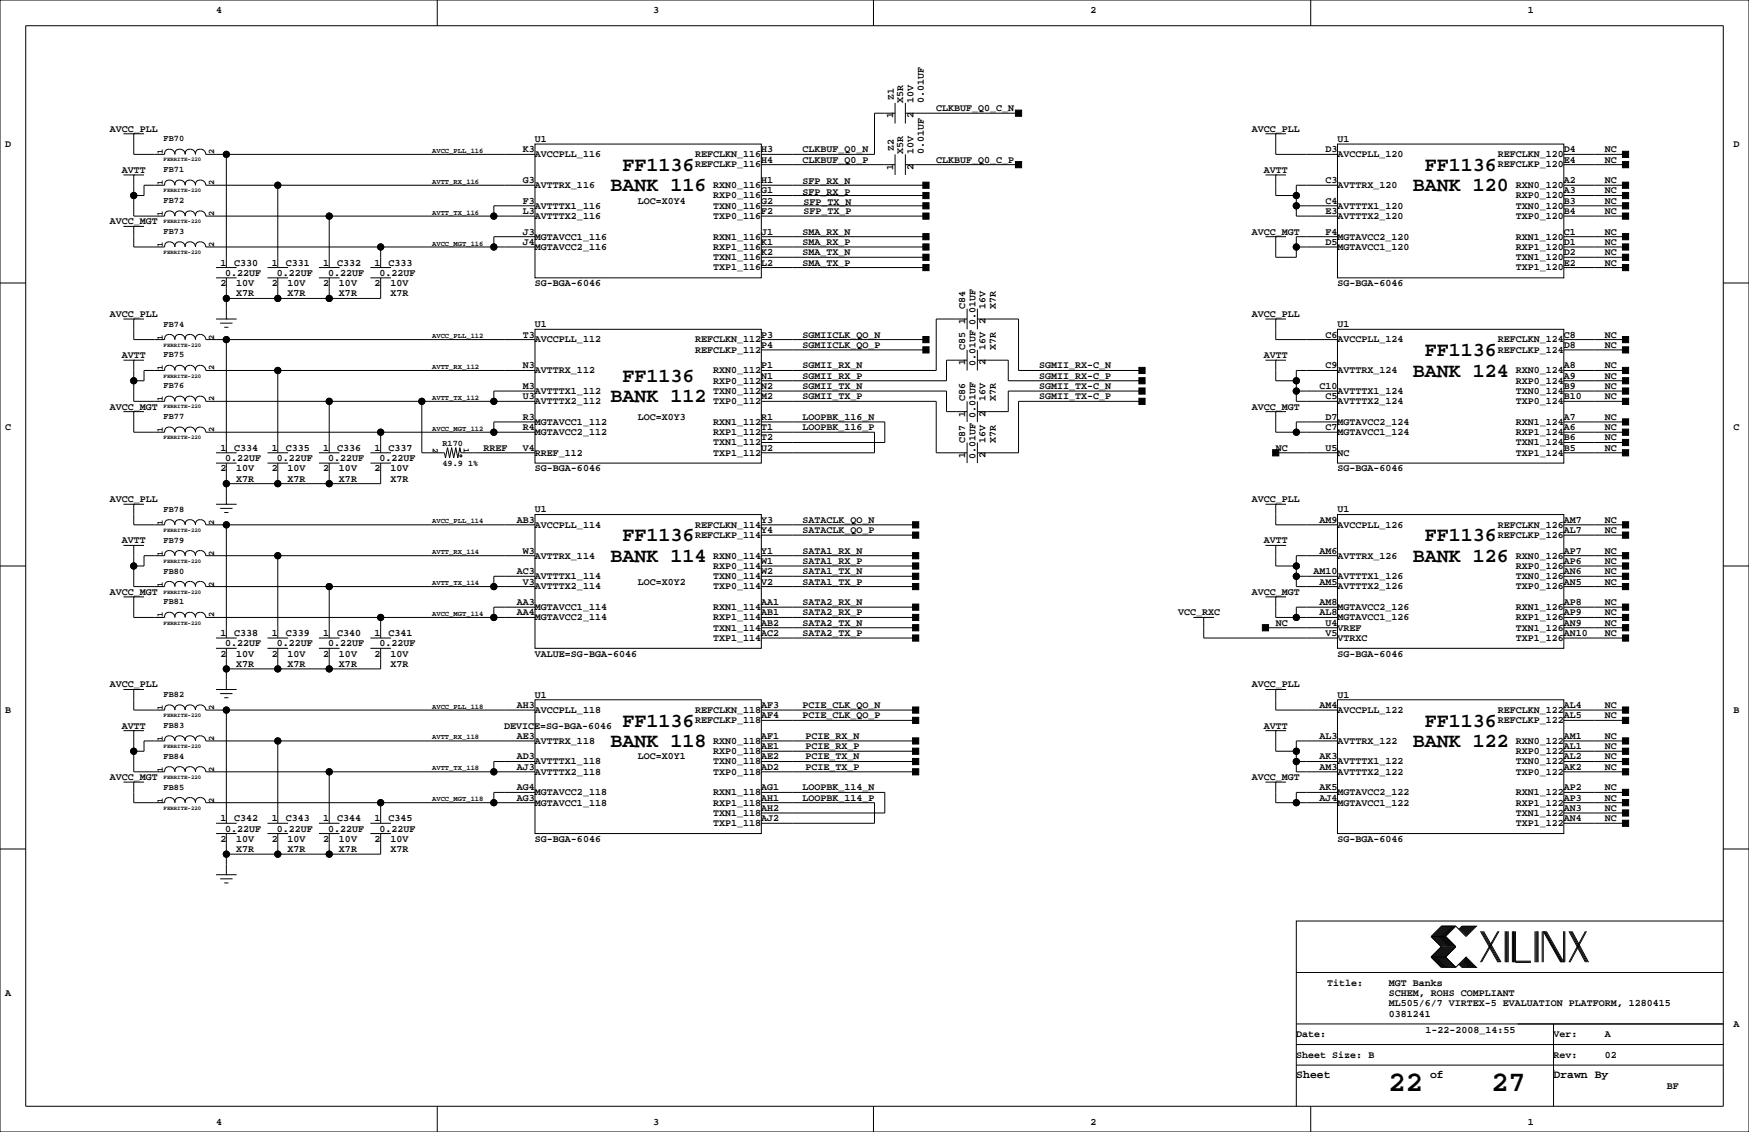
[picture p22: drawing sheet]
<svg xmlns="http://www.w3.org/2000/svg" width="432mm" height="279mm" viewBox="0 0 432 279" stroke-linecap="round" stroke-linejoin="round" font-family="sans-serif">
<defs><g id="words">
<g font-size="7.1">
<text x="342.8" y="269.3">22</text>
<text x="368.2" y="269.3">27</text>
</g>
<g font-size="4.9">
<text x="150.7" y="47.3">BANK 116</text>
<text x="153.7" y="42.2">FF1136</text>
<text x="348.8" y="47.3">BANK 120</text>
<text x="351.8" y="42.2">FF1136</text>
<text x="351.8" y="87.9">FF1136</text>
<text x="153.7" y="94.2">FF1136</text>
<text x="348.8" y="93">BANK 124</text>
<text x="150.7" y="99.3">BANK 112</text>
<text x="153.7" y="133.6">FF1136</text>
<text x="351.8" y="133.6">FF1136</text>
<text x="150.7" y="138.7">BANK 114</text>
<text x="348.8" y="138.7">BANK 126</text>
<text x="153.7" y="179.3">FF1136</text>
<text x="351.8" y="179.3">FF1136</text>
<text x="150.7" y="184.4">BANK 118</text>
<text x="348.8" y="184.4">BANK 122</text>
</g>
<g font-size="2.8">
<text x="320" y="266.1">Sheet</text>
<text x="353.1" y="266.1">of</text>
<text x="383.5" y="266.1">Drawn By</text>
</g>
<g font-size="2.5">
<text x="53.3" y="3.3">4</text>
<text x="161.3" y="3.3">3</text>
<text x="269.2" y="3.3">2</text>
<text x="377.2" y="3.3">1</text>
<text x="220.5" y="29.2" transform="rotate(-90 220.5 29.2)">1</text>
<text x="220.7" y="24.6" transform="rotate(-90 220.7 24.6)">Z1</text>
<text x="223" y="25.4" transform="rotate(-90 223 25.4)">X5R</text>
<text x="225.6" y="29.2" transform="rotate(-90 225.6 29.2)">2</text>
<text x="225.6" y="25.4" transform="rotate(-90 225.6 25.4)">10V</text>
<text x="228.1" y="25.4" transform="rotate(-90 228.1 25.4)">0.01UF</text>
<text x="231.1" y="27.4">CLKBUF_Q0_C_N</text>
<text x="27.1" y="32.5">AVCC_PLL</text>
<text x="132.1" y="35.1">U1</text>
<text x="309" y="32.5">AVCC_PLL</text>
<text x="330.2" y="35.1">U1</text>
<text x="1.3" y="36.3">D</text>
<text x="129.1" y="37.6">K3</text>
<text x="132.1" y="38.8">AVCCPLL_116</text>
<text x="171.7" y="41.3">REFCLKP_116</text>
<text x="171.7" y="38.8">REFCLKN_116</text>
<text x="188" y="40.1">H4</text>
<text x="188" y="37.6">H3</text>
<text x="198.1" y="40.1">CLKBUF_Q0_P</text>
<text x="198.1" y="37.6">CLKBUF_Q0_N</text>
<text x="220.5" y="41.9" transform="rotate(-90 220.5 41.9)">1</text>
<text x="220.7" y="37.3" transform="rotate(-90 220.7 37.3)">Z2</text>
<text x="223" y="38.1" transform="rotate(-90 223 38.1)">X5R</text>
<text x="225.6" y="41.9" transform="rotate(-90 225.6 41.9)">2</text>
<text x="225.6" y="38.1" transform="rotate(-90 225.6 38.1)">10V</text>
<text x="228.1" y="38.1" transform="rotate(-90 228.1 38.1)">0.01UF</text>
<text x="231.1" y="40.1">CLKBUF_Q0_C_P</text>
<text x="327.2" y="37.6">D3</text>
<text x="330.2" y="38.8">AVCCPLL_120</text>
<text x="369.8" y="41.3">REFCLKP_120</text>
<text x="369.8" y="38.8">REFCLKN_120</text>
<text x="386.1" y="40.1">E4</text>
<text x="386.1" y="37.6">D4</text>
<text x="396.2" y="37.6">NC</text>
<text x="396.2" y="40.1">NC</text>
<text x="428" y="36.3">D</text>
<text x="30.1" y="42.7">AVTT</text>
<text x="129.1" y="45.2">G3</text>
<text x="132.1" y="46.4">AVTTRX_116</text>
<text x="176.1" y="46.4">RXN0_116</text>
<text x="188" y="47.8">G1</text>
<text x="188" y="45.2">H1</text>
<text x="198.1" y="45.5">SFP_RX_N</text>
<text x="312" y="42.7">AVTT</text>
<text x="327.2" y="45.2">C3</text>
<text x="330.2" y="46.4">AVTTRX_120</text>
<text x="374.2" y="46.4">RXN0_120</text>
<text x="386.1" y="47.8">A3</text>
<text x="386.1" y="45.2">A2</text>
<text x="396.2" y="45.2">NC</text>
<text x="396.2" y="47.8">NC</text>
<text x="129.1" y="52.8">L3</text>
<text x="129.1" y="50.3">F3</text>
<text x="132.1" y="51.5">AVTTTX1_116</text>
<text x="157.5" y="50.3">LOC=X0Y4</text>
<text x="176.1" y="51.5">TXN0_116</text>
<text x="176.1" y="49">RXP0_116</text>
<text x="188" y="52.8">F2</text>
<text x="188" y="50.3">G2</text>
<text x="198.1" y="48">SFP_RX_P</text>
<text x="198.4" y="50.5">SFP_TX_N</text>
<text x="198.4" y="52.8">SFP_TX_P</text>
<text x="327.2" y="52.8">E3</text>
<text x="327.2" y="50.3">C4</text>
<text x="330.2" y="51.5">AVTTTX1_120</text>
<text x="374.2" y="51.5">TXN0_120</text>
<text x="374.2" y="49">RXP0_120</text>
<text x="386.1" y="50.3">B3</text>
<text x="386.1" y="52.8">B4</text>
<text x="396.2" y="50.3">NC</text>
<text x="396.2" y="52.8">NC</text>
<text x="27.1" y="55.4">AVCC_MGT</text>
<text x="129.1" y="57.9">J3</text>
<text x="132.1" y="59.1">MGTAVCC1_116</text>
<text x="132.1" y="54">AVTTTX2_116</text>
<text x="176.1" y="59.1">RXN1_116</text>
<text x="176.1" y="54">TXP0_116</text>
<text x="188" y="57.9">J1</text>
<text x="198.1" y="57.9">SMA_RX_N</text>
<text x="309" y="57.9">AVCC_MGT</text>
<text x="327.2" y="57.9">F4</text>
<text x="330.2" y="59.1">MGTAVCC2_120</text>
<text x="330.2" y="54">AVTTTX2_120</text>
<text x="374.2" y="59.1">RXN1_120</text>
<text x="374.2" y="54">TXP0_120</text>
<text x="386.1" y="57.9">C1</text>
<text x="396.2" y="57.9">NC</text>
<text x="54.4" y="65.5">1</text>
<text x="57.8" y="65.5">C330</text>
<text x="67.1" y="65.5">1</text>
<text x="70.5" y="65.5">C331</text>
<text x="79.8" y="65.5">1</text>
<text x="83.2" y="65.5">C332</text>
<text x="92.5" y="65.5">1</text>
<text x="95.9" y="65.5">C333</text>
<text x="129.1" y="60.5">J4</text>
<text x="132.1" y="61.7">MGTAVCC2_116</text>
<text x="176.1" y="64.2">TXN1_116</text>
<text x="176.1" y="61.7">RXP1_116</text>
<text x="188" y="65.5">L2</text>
<text x="188" y="63">K2</text>
<text x="188" y="60.5">K1</text>
<text x="198.1" y="60.5">SMA_RX_P</text>
<text x="198.1" y="63">SMA_TX_N</text>
<text x="198.1" y="65.5">SMA_TX_P</text>
<text x="327.2" y="60.5">D5</text>
<text x="330.2" y="61.7">MGTAVCC1_120</text>
<text x="374.2" y="64.2">TXN1_120</text>
<text x="374.2" y="61.7">RXP1_120</text>
<text x="386.1" y="63">D2</text>
<text x="386.1" y="65.5">E2</text>
<text x="386.1" y="60.5">D1</text>
<text x="396.2" y="65.5">NC</text>
<text x="396.2" y="60.5">NC</text>
<text x="396.2" y="63">NC</text>
<text x="54.4" y="70.6">2</text>
<text x="55.6" y="68.1">0.22UF</text>
<text x="58.3" y="70.6">10V</text>
<text x="67.1" y="70.6">2</text>
<text x="68.3" y="68.1">0.22UF</text>
<text x="71" y="70.6">10V</text>
<text x="79.8" y="70.6">2</text>
<text x="81" y="68.1">0.22UF</text>
<text x="83.7" y="70.6">10V</text>
<text x="92.5" y="70.6">2</text>
<text x="93.7" y="68.1">0.22UF</text>
<text x="96.4" y="70.6">10V</text>
<text x="132.1" y="70.6">SG-BGA-6046</text>
<text x="176.1" y="66.7">TXP1_116</text>
<text x="330.2" y="70.6">SG-BGA-6046</text>
<text x="374.2" y="66.7">TXP1_120</text>
<text x="58.3" y="73.2">X7R</text>
<text x="71" y="73.2">X7R</text>
<text x="83.7" y="73.2">X7R</text>
<text x="96.4" y="73.2">X7R</text>
<text x="238.3" y="76.2" transform="rotate(-90 238.3 76.2)">C84</text>
<text x="243.3" y="76.2" transform="rotate(-90 243.3 76.2)">16V</text>
<text x="245.9" y="76.2" transform="rotate(-90 245.9 76.2)">X7R</text>
<text x="27.1" y="78.2">AVCC_PLL</text>
<text x="129.1" y="83.3">T3</text>
<text x="132.1" y="80.8">U1</text>
<text x="188" y="83.3">P3</text>
<text x="198.1" y="83.3">SGMIICLK_QO_N</text>
<text x="238.3" y="80" transform="rotate(-90 238.3 80)">1</text>
<text x="243.3" y="80" transform="rotate(-90 243.3 80)">2</text>
<text x="309" y="78.2">AVCC_PLL</text>
<text x="327.2" y="83.3">C6</text>
<text x="330.2" y="80.8">U1</text>
<text x="386.1" y="83.3">C8</text>
<text x="396.2" y="83.3">NC</text>
<text x="30.1" y="88.4">AVTT</text>
<text x="132.1" y="84.5">AVCCPLL_112</text>
<text x="171.7" y="87.1">REFCLKP_112</text>
<text x="171.7" y="84.5">REFCLKN_112</text>
<text x="188" y="85.9">P4</text>
<text x="198.1" y="85.9">SGMIICLK_QO_P</text>
<text x="238.3" y="86.4" transform="rotate(-90 238.3 86.4)">C85</text>
<text x="243.3" y="86.4" transform="rotate(-90 243.3 86.4)">16V</text>
<text x="245.9" y="86.4" transform="rotate(-90 245.9 86.4)">X7R</text>
<text x="312" y="88.4">AVTT</text>
<text x="330.2" y="84.5">AVCCPLL_124</text>
<text x="369.8" y="87.1">REFCLKP_124</text>
<text x="369.8" y="84.5">REFCLKN_124</text>
<text x="386.1" y="85.9">D8</text>
<text x="396.2" y="85.9">NC</text>
<text x="129.1" y="90.9">N3</text>
<text x="132.1" y="92.1">AVTTRX_112</text>
<text x="176.1" y="92.1">RXN0_112</text>
<text x="176.1" y="94.7">RXP0_112</text>
<text x="188" y="90.9">P1</text>
<text x="188" y="93.5">N1</text>
<text x="198.1" y="90.9">SGMII_RX_N</text>
<text x="198.1" y="93.5">SGMII_RX_P</text>
<text x="238.3" y="90.2" transform="rotate(-90 238.3 90.2)">1</text>
<text x="240.8" y="90.4" transform="rotate(-90 240.8 90.4)">0.01UF 0.01UF</text>
<text x="243.3" y="90.2" transform="rotate(-90 243.3 90.2)">2</text>
<text x="256.5" y="93.5">SGMII_RX-C_P</text>
<text x="256.5" y="90.9">SGMII_RX-C_N</text>
<text x="327.2" y="90.9">C9</text>
<text x="330.2" y="92.1">AVTTRX_124</text>
<text x="374.2" y="92.1">RXN0_124</text>
<text x="374.2" y="94.7">RXP0_124</text>
<text x="386.1" y="90.9">A8</text>
<text x="386.1" y="93.5">A9</text>
<text x="396.2" y="93.5">NC</text>
<text x="396.2" y="90.9">NC</text>
<text x="27.1" y="101.1">AVCC_MGT</text>
<text x="129.1" y="98.6">U3</text>
<text x="129.1" y="96">M3</text>
<text x="132.1" y="99.8">AVTTTX2_112</text>
<text x="132.1" y="97.2">AVTTTX1_112</text>
<text x="176.1" y="99.8">TXP0_112</text>
<text x="176.1" y="97.2">TXN0_112</text>
<text x="188" y="98.6">M2</text>
<text x="188" y="96">N2</text>
<text x="198.1" y="98.6">SGMII_TX_P</text>
<text x="198.1" y="96">SGMII_TX_N</text>
<text x="238.3" y="99.1" transform="rotate(-90 238.3 99.1)">C86</text>
<text x="243.3" y="99.1" transform="rotate(-90 243.3 99.1)">16V</text>
<text x="245.9" y="99.1" transform="rotate(-90 245.9 99.1)">X7R</text>
<text x="256.5" y="98.6">SGMII_TX-C_P</text>
<text x="256.5" y="96">SGMII_TX-C_N</text>
<text x="309" y="101.1">AVCC_MGT</text>
<text x="325.8" y="96">C10</text>
<text x="327.2" y="98.6">C5</text>
<text x="330.2" y="99.8">AVTTTX2_124</text>
<text x="330.2" y="97.2">AVTTTX1_124</text>
<text x="374.2" y="99.8">TXP0_124</text>
<text x="374.2" y="97.2">TXN0_124</text>
<text x="386.1" y="98.6">B10</text>
<text x="386.1" y="96">B9</text>
<text x="396.2" y="96">NC</text>
<text x="396.2" y="98.6">NC</text>
<text x="1.3" y="106.2">C</text>
<text x="129.1" y="106.2">R4</text>
<text x="129.1" y="103.6">R3</text>
<text x="132.1" y="107.4">MGTAVCC2_112</text>
<text x="132.1" y="104.8">MGTAVCC1_112</text>
<text x="157.5" y="103.6">LOC=X0Y3</text>
<text x="176.1" y="104.8">RXN1_112</text>
<text x="176.1" y="107.4">RXP1_112</text>
<text x="188" y="103.6">R1</text>
<text x="188" y="106.2">T1</text>
<text x="198.1" y="106.2">LOOPBK_116_P</text>
<text x="198.1" y="103.6">LOOPBK_116_N</text>
<text x="238.3" y="102.9" transform="rotate(-90 238.3 102.9)">1</text>
<text x="243.3" y="102.9" transform="rotate(-90 243.3 102.9)">2</text>
<text x="327.2" y="103.6">D7</text>
<text x="327.2" y="106.2">C7</text>
<text x="330.2" y="104.8">MGTAVCC2_124</text>
<text x="330.2" y="107.4">MGTAVCC1_124</text>
<text x="374.2" y="107.4">RXP1_124</text>
<text x="374.2" y="104.8">RXN1_124</text>
<text x="386.1" y="106.2">A6</text>
<text x="386.1" y="103.6">A7</text>
<text x="396.2" y="106.2">NC</text>
<text x="396.2" y="103.6">NC</text>
<text x="428" y="106.2">C</text>
<text x="54.4" y="111.3">1</text>
<text x="55.6" y="113.8">0.22UF</text>
<text x="57.8" y="111.3">C334</text>
<text x="67.1" y="111.3">1</text>
<text x="68.3" y="113.8">0.22UF</text>
<text x="70.5" y="111.3">C335</text>
<text x="79.8" y="111.3">1</text>
<text x="81" y="113.8">0.22UF</text>
<text x="83.2" y="111.3">C336</text>
<text x="92.5" y="111.3">1</text>
<text x="93.7" y="113.8">0.22UF</text>
<text x="95.9" y="111.3">C337</text>
<text x="119.4" y="111.3">RREF</text>
<text x="129.1" y="111.3">V4</text>
<text x="132.1" y="112.5">RREF_112</text>
<text x="176.1" y="112.5">TXP1_112</text>
<text x="176.1" y="109.9">TXN1_112</text>
<text x="188" y="111.3">U2</text>
<text x="188" y="108.7">T2</text>
<text x="238.3" y="113" transform="rotate(-90 238.3 113)">1</text>
<text x="238.3" y="109.2" transform="rotate(-90 238.3 109.2)">C87</text>
<text x="240.8" y="113.3" transform="rotate(-90 240.8 113.3)">0.01UF 0.01UF</text>
<text x="243.3" y="113" transform="rotate(-90 243.3 113)">2</text>
<text x="243.3" y="109.2" transform="rotate(-90 243.3 109.2)">16V</text>
<text x="245.9" y="109.2" transform="rotate(-90 245.9 109.2)">X7R</text>
<text x="315" y="111.3">NC</text>
<text x="327.2" y="111.3">U5</text>
<text x="330.2" y="112.5">NC</text>
<text x="374.2" y="112.5">TXP1_124</text>
<text x="374.2" y="109.9">TXN1_124</text>
<text x="386.1" y="111.3">B5</text>
<text x="386.1" y="108.7">B6</text>
<text x="396.2" y="108.7">NC</text>
<text x="396.2" y="111.3">NC</text>
<text x="54.4" y="116.3">2</text>
<text x="58.3" y="118.9">X7R</text>
<text x="58.3" y="116.3">10V</text>
<text x="67.1" y="116.3">2</text>
<text x="71" y="116.3">10V</text>
<text x="71" y="118.9">X7R</text>
<text x="79.8" y="116.3">2</text>
<text x="83.7" y="118.9">X7R</text>
<text x="83.7" y="116.3">10V</text>
<text x="92.5" y="116.3">2</text>
<text x="96.4" y="116.3">10V</text>
<text x="96.4" y="118.9">X7R</text>
<text x="132.1" y="116.3">SG-BGA-6046</text>
<text x="330.2" y="116.3">SG-BGA-6046</text>
<text x="27.1" y="124">AVCC_PLL</text>
<text x="309" y="124">AVCC_PLL</text>
<text x="127.6" y="129">AB3</text>
<text x="132.1" y="130.2">AVCCPLL_114</text>
<text x="132.1" y="126.5">U1</text>
<text x="171.7" y="130.2">REFCLKN_114</text>
<text x="188" y="131.6">Y4</text>
<text x="188" y="129">Y3</text>
<text x="198.1" y="131.6">SATACLK_QO_P</text>
<text x="198.1" y="129">SATACLK_QO_N</text>
<text x="325.8" y="129">AM9</text>
<text x="330.2" y="130.2">AVCCPLL_126</text>
<text x="330.2" y="126.5">U1</text>
<text x="369.8" y="130.2">REFCLKN_126</text>
<text x="386.1" y="131.6">AL7</text>
<text x="386.1" y="129">AM7</text>
<text x="396.2" y="129">NC</text>
<text x="396.2" y="131.6">NC</text>
<text x="30.1" y="134.1">AVTT</text>
<text x="129.1" y="136.7">W3</text>
<text x="132.1" y="137.9">AVTTRX_114</text>
<text x="171.7" y="132.8">REFCLKP_114</text>
<text x="176.1" y="137.9">RXN0_114</text>
<text x="188" y="136.7">Y1</text>
<text x="198.1" y="136.7">SATA1_RX_N</text>
<text x="312" y="134.1">AVTT</text>
<text x="325.8" y="136.7">AM6</text>
<text x="330.2" y="137.9">AVTTRX_126</text>
<text x="369.8" y="132.8">REFCLKP_126</text>
<text x="374.2" y="137.9">RXN0_126</text>
<text x="386.1" y="136.7">AP7</text>
<text x="396.2" y="136.7">NC</text>
<text x="127.6" y="141.7">AC3</text>
<text x="132.1" y="142.9">AVTTTX1_114</text>
<text x="176.1" y="142.9">TXN0_114</text>
<text x="176.1" y="140.4">RXP0_114</text>
<text x="188" y="141.7">W2</text>
<text x="188" y="139.2">W1</text>
<text x="198.1" y="139.2">SATA1_RX_P</text>
<text x="198.1" y="141.7">SATA1_TX_N</text>
<text x="324.3" y="141.7">AM10</text>
<text x="330.2" y="142.9">AVTTTX1_126</text>
<text x="374.2" y="142.9">TXN0_126</text>
<text x="374.2" y="140.4">RXP0_126</text>
<text x="386.1" y="141.7">AN6</text>
<text x="386.1" y="139.2">AP6</text>
<text x="396.2" y="141.7">NC</text>
<text x="396.2" y="139.2">NC</text>
<text x="27.1" y="146.8">AVCC_MGT</text>
<text x="127.6" y="149.4">AA3</text>
<text x="129.1" y="144.3">V3</text>
<text x="132.1" y="145.5">AVTTTX2_114</text>
<text x="157.5" y="144.3">LOC=X0Y2</text>
<text x="176.1" y="145.5">TXP0_114</text>
<text x="188" y="149.4">AA1</text>
<text x="188" y="144.3">V2</text>
<text x="198.1" y="144.3">SATA1_TX_P</text>
<text x="198.1" y="149.4">SATA2_RX_N</text>
<text x="309" y="146.8">AVCC_MGT</text>
<text x="325.8" y="149.4">AM8</text>
<text x="325.8" y="144.3">AM5</text>
<text x="330.2" y="145.5">AVTTTX2_126</text>
<text x="374.2" y="145.5">TXP0_126</text>
<text x="386.1" y="144.3">AN5</text>
<text x="386.1" y="149.4">AP8</text>
<text x="396.2" y="144.3">NC</text>
<text x="396.2" y="149.4">NC</text>
<text x="127.6" y="151.9">AA4</text>
<text x="132.1" y="150.6">MGTAVCC1_114</text>
<text x="132.1" y="153.1">MGTAVCC2_114</text>
<text x="176.1" y="155.6">TXN1_114</text>
<text x="176.1" y="150.6">RXN1_114</text>
<text x="176.1" y="153.1">RXP1_114</text>
<text x="188" y="154.4">AB2</text>
<text x="188" y="151.9">AB1</text>
<text x="198.1" y="154.4">SATA2_TX_N</text>
<text x="198.1" y="151.9">SATA2_RX_P</text>
<text x="290.8" y="151.9">VCC_RXC</text>
<text x="315" y="154.4">NC</text>
<text x="325.8" y="151.9">AL8</text>
<text x="327.2" y="154.4">U4</text>
<text x="330.2" y="155.6">VREF</text>
<text x="330.2" y="153.1">MGTAVCC1_126</text>
<text x="330.2" y="150.6">MGTAVCC2_126</text>
<text x="374.2" y="155.6">TXN1_126</text>
<text x="374.2" y="153.1">RXP1_126</text>
<text x="374.2" y="150.6">RXN1_126</text>
<text x="386.1" y="154.4">AN9</text>
<text x="386.1" y="151.9">AP9</text>
<text x="396.2" y="154.4">NC</text>
<text x="396.2" y="151.9">NC</text>
<text x="54.4" y="157">1</text>
<text x="55.6" y="159.5">0.22UF</text>
<text x="57.8" y="157">C338</text>
<text x="67.1" y="157">1</text>
<text x="68.3" y="159.5">0.22UF</text>
<text x="70.5" y="157">C339</text>
<text x="79.8" y="157">1</text>
<text x="81" y="159.5">0.22UF</text>
<text x="83.2" y="157">C340</text>
<text x="92.5" y="157">1</text>
<text x="93.7" y="159.5">0.22UF</text>
<text x="95.9" y="157">C341</text>
<text x="176.1" y="158.2">TXP1_114</text>
<text x="188" y="157">AC2</text>
<text x="198.1" y="157">SATA2_TX_P</text>
<text x="327.2" y="157">V5</text>
<text x="330.2" y="158.2">VTRXC</text>
<text x="374.2" y="158.2">TXP1_126</text>
<text x="386.1" y="157">AN10</text>
<text x="396.2" y="157">NC</text>
<text x="54.4" y="162.1">2</text>
<text x="58.3" y="162.1">10V</text>
<text x="58.3" y="164.6">X7R</text>
<text x="67.1" y="162.1">2</text>
<text x="71" y="164.6">X7R</text>
<text x="71" y="162.1">10V</text>
<text x="79.8" y="162.1">2</text>
<text x="83.7" y="162.1">10V</text>
<text x="83.7" y="164.6">X7R</text>
<text x="92.5" y="162.1">2</text>
<text x="96.4" y="164.6">X7R</text>
<text x="96.4" y="162.1">10V</text>
<text x="132.1" y="162.1">VALUE=SG-BGA-6046</text>
<text x="330.2" y="162.1">SG-BGA-6046</text>
<text x="27.1" y="169.7">AVCC_PLL</text>
<text x="132.1" y="172.2">U1</text>
<text x="309" y="169.7">AVCC_PLL</text>
<text x="330.2" y="172.2">U1</text>
<text x="1.3" y="176">B</text>
<text x="30.1" y="179.8">AVTT</text>
<text x="124.5" y="179.8">DEVICE=SG-BGA-6046</text>
<text x="127.6" y="174.8">AH3</text>
<text x="132.1" y="176">AVCCPLL_118</text>
<text x="171.7" y="176">REFCLKN_118</text>
<text x="171.7" y="178.5">REFCLKP_118</text>
<text x="188" y="174.8">AF3</text>
<text x="188" y="177.3">AF4</text>
<text x="198.1" y="177.3">PCIE_CLK_QO_P</text>
<text x="198.1" y="174.8">PCIE_CLK_QO_N</text>
<text x="312" y="179.8">AVTT</text>
<text x="325.8" y="174.8">AM4</text>
<text x="330.2" y="176">AVCCPLL_122</text>
<text x="369.8" y="178.5">REFCLKP_122</text>
<text x="369.8" y="176">REFCLKN_122</text>
<text x="386.1" y="177.3">AL5</text>
<text x="386.1" y="174.8">AL4</text>
<text x="396.2" y="174.8">NC</text>
<text x="396.2" y="177.3">NC</text>
<text x="428" y="176">B</text>
<text x="127.6" y="182.4">AE3</text>
<text x="132.1" y="183.6">AVTTRX_118</text>
<text x="176.1" y="183.6">RXN0_118</text>
<text x="188" y="184.9">AE1</text>
<text x="188" y="182.4">AF1</text>
<text x="198.9" y="182.4">PCIE_RX_N</text>
<text x="198.9" y="184.9">PCIE_RX_P</text>
<text x="325.8" y="182.4">AL3</text>
<text x="330.2" y="183.6">AVTTRX_122</text>
<text x="374.2" y="183.6">RXN0_122</text>
<text x="386.1" y="184.9">AL1</text>
<text x="386.1" y="182.4">AM1</text>
<text x="396.2" y="182.4">NC</text>
<text x="396.2" y="184.9">NC</text>
<text x="127.6" y="190">AJ3</text>
<text x="127.6" y="187.5">AD3</text>
<text x="132.1" y="191.2">AVTTTX2_118</text>
<text x="132.1" y="188.7">AVTTTX1_118</text>
<text x="157.5" y="187.5">LOC=X0Y1</text>
<text x="176.1" y="186.1">RXP0_118</text>
<text x="176.1" y="188.7">TXN0_118</text>
<text x="176.1" y="191.2">TXP0_118</text>
<text x="188" y="187.5">AE2</text>
<text x="188" y="190">AD2</text>
<text x="198.9" y="187.5">PCIE_TX_N</text>
<text x="198.9" y="190">PCIE_TX_P</text>
<text x="325.8" y="190">AM3</text>
<text x="325.8" y="187.5">AK3</text>
<text x="330.2" y="191.2">AVTTTX2_122</text>
<text x="330.2" y="188.7">AVTTTX1_122</text>
<text x="374.2" y="188.7">TXN0_122</text>
<text x="374.2" y="191.2">TXP0_122</text>
<text x="374.2" y="186.1">RXP0_122</text>
<text x="386.1" y="187.5">AL2</text>
<text x="386.1" y="190">AK2</text>
<text x="396.2" y="187.5">NC</text>
<text x="396.2" y="190">NC</text>
<text x="27.1" y="192.5">AVCC_MGT</text>
<text x="127.6" y="197.6">AG3</text>
<text x="127.6" y="195.1">AG4</text>
<text x="132.1" y="196.3">MGTAVCC2_118</text>
<text x="176.1" y="196.3">RXN1_118</text>
<text x="188" y="197.6">AH1</text>
<text x="188" y="195.1">AG1</text>
<text x="198.1" y="197.6">LOOPBK_114_P</text>
<text x="198.1" y="195.1">LOOPBK_114_N</text>
<text x="309" y="192.5">AVCC_MGT</text>
<text x="325.8" y="197.6">AJ4</text>
<text x="325.8" y="195.1">AK5</text>
<text x="330.2" y="196.3">MGTAVCC2_122</text>
<text x="374.2" y="196.3">RXN1_122</text>
<text x="386.1" y="197.6">AP3</text>
<text x="386.1" y="195.1">AP2</text>
<text x="396.2" y="195.1">NC</text>
<text x="396.2" y="197.6">NC</text>
<text x="54.4" y="202.7">1</text>
<text x="57.8" y="202.7">C342</text>
<text x="67.1" y="202.7">1</text>
<text x="70.5" y="202.7">C343</text>
<text x="79.8" y="202.7">1</text>
<text x="83.2" y="202.7">C344</text>
<text x="92.5" y="202.7">1</text>
<text x="95.9" y="202.7">C345</text>
<text x="132.1" y="198.8">MGTAVCC1_118</text>
<text x="176.1" y="203.9">TXP1_118</text>
<text x="176.1" y="201.4">TXN1_118</text>
<text x="176.1" y="198.8">RXP1_118</text>
<text x="188" y="202.7">AJ2</text>
<text x="188" y="200.2">AH2</text>
<text x="330.2" y="198.8">MGTAVCC1_122</text>
<text x="374.2" y="203.9">TXP1_122</text>
<text x="374.2" y="201.4">TXN1_122</text>
<text x="374.2" y="198.8">RXP1_122</text>
<text x="386.1" y="202.7">AN4</text>
<text x="386.1" y="200.2">AN3</text>
<text x="396.2" y="202.7">NC</text>
<text x="396.2" y="200.2">NC</text>
<text x="54.4" y="207.8">2</text>
<text x="55.6" y="205.2">0.22UF</text>
<text x="58.3" y="207.8">10V</text>
<text x="67.1" y="207.8">2</text>
<text x="68.3" y="205.2">0.22UF</text>
<text x="71" y="207.8">10V</text>
<text x="79.8" y="207.8">2</text>
<text x="81" y="205.2">0.22UF</text>
<text x="83.7" y="207.8">10V</text>
<text x="92.5" y="207.8">2</text>
<text x="93.7" y="205.2">0.22UF</text>
<text x="96.4" y="207.8">10V</text>
<text x="132.1" y="207.8">SG-BGA-6046</text>
<text x="330.2" y="207.8">SG-BGA-6046</text>
<text x="58.3" y="210.3">X7R</text>
<text x="71" y="210.3">X7R</text>
<text x="83.7" y="210.3">X7R</text>
<text x="96.4" y="210.3">X7R</text>
<text x="1.3" y="245.9">A</text>
<text x="327.7" y="243.3">Title:</text>
<text x="342.9" y="245.9">SCHEM, ROHS COMPLIANT</text>
<text x="342.9" y="243.3">MGT Banks</text>
<text x="342.9" y="251">0381241</text>
<text x="342.9" y="248.4">ML505/6/7 VIRTEX-5 EVALUATION PLATFORM, 1280415</text>
<text x="320" y="256">Date:</text>
<text x="351.9" y="255">1-22-2008_14:55</text>
<text x="383.5" y="256">Ver:</text>
<text x="396.2" y="256">A</text>
<text x="428" y="253.5">A</text>
<text x="320" y="261.1">Sheet Size: B</text>
<text x="383.5" y="261.1">Rev:</text>
<text x="396.2" y="261.1">02</text>
<text x="411.5" y="268.7">BF</text>
<text x="53.3" y="277.6">4</text>
<text x="161.3" y="277.6">3</text>
<text x="269.2" y="277.6">2</text>
<text x="377.2" y="277.6">1</text>
</g>
<g font-size="2.1">
<text x="40.4" y="34.9">FB70</text>
<text x="40.2" y="38.1" transform="rotate(-90 40.2 38.1)">1</text>
<text x="52.9" y="38.1" transform="rotate(-90 52.9 38.1)">2</text>
<text x="40.2" y="45.7" transform="rotate(-90 40.2 45.7)">1</text>
<text x="40.4" y="42.5">FB71</text>
<text x="52.9" y="45.7" transform="rotate(-90 52.9 45.7)">2</text>
<text x="40.2" y="53.3" transform="rotate(-90 40.2 53.3)">1</text>
<text x="40.4" y="50.1">FB72</text>
<text x="52.9" y="53.3" transform="rotate(-90 52.9 53.3)">2</text>
<text x="40.4" y="57.7">FB73</text>
<text x="40.2" y="61" transform="rotate(-90 40.2 61)">1</text>
<text x="52.9" y="61" transform="rotate(-90 52.9 61)">2</text>
<text x="40.2" y="83.8" transform="rotate(-90 40.2 83.8)">1</text>
<text x="40.4" y="80.6">FB74</text>
<text x="52.9" y="83.8" transform="rotate(-90 52.9 83.8)">2</text>
<text x="40.4" y="88.2">FB75</text>
<text x="40.2" y="91.4" transform="rotate(-90 40.2 91.4)">1</text>
<text x="40.4" y="95.8">FB76</text>
<text x="52.9" y="91.4" transform="rotate(-90 52.9 91.4)">2</text>
<text x="40.2" y="99.1" transform="rotate(-90 40.2 99.1)">1</text>
<text x="52.9" y="99.1" transform="rotate(-90 52.9 99.1)">2</text>
<text x="40.2" y="106.7" transform="rotate(-90 40.2 106.7)">1</text>
<text x="40.4" y="103.5">FB77</text>
<text x="52.9" y="106.7" transform="rotate(-90 52.9 106.7)">2</text>
<text x="106.9" y="110.5" transform="rotate(90 106.9 110.5)">2</text>
<text x="109.2" y="110.1">R170</text>
<text x="114.5" y="110.5" transform="rotate(90 114.5 110.5)">1</text>
<text x="109.2" y="114.9">49.9</text>
<text x="115.6" y="114.9">1%</text>
<text x="40.2" y="129.5" transform="rotate(-90 40.2 129.5)">1</text>
<text x="40.4" y="126.3">FB78</text>
<text x="52.9" y="129.5" transform="rotate(-90 52.9 129.5)">2</text>
<text x="40.2" y="137.2" transform="rotate(-90 40.2 137.2)">1</text>
<text x="40.4" y="133.9">FB79</text>
<text x="52.9" y="137.2" transform="rotate(-90 52.9 137.2)">2</text>
<text x="40.4" y="141.6">FB80</text>
<text x="40.2" y="144.8" transform="rotate(-90 40.2 144.8)">1</text>
<text x="40.4" y="149.2">FB81</text>
<text x="52.9" y="144.8" transform="rotate(-90 52.9 144.8)">2</text>
<text x="40.2" y="152.4" transform="rotate(-90 40.2 152.4)">1</text>
<text x="52.9" y="152.4" transform="rotate(-90 52.9 152.4)">2</text>
<text x="40.4" y="172">FB82</text>
<text x="40.2" y="175.3" transform="rotate(-90 40.2 175.3)">1</text>
<text x="40.4" y="179.7">FB83</text>
<text x="52.9" y="175.3" transform="rotate(-90 52.9 175.3)">2</text>
<text x="40.2" y="182.9" transform="rotate(-90 40.2 182.9)">1</text>
<text x="52.9" y="182.9" transform="rotate(-90 52.9 182.9)">2</text>
<text x="40.2" y="190.5" transform="rotate(-90 40.2 190.5)">1</text>
<text x="40.4" y="187.3">FB84</text>
<text x="52.9" y="190.5" transform="rotate(-90 52.9 190.5)">2</text>
<text x="40.4" y="194.9">FB85</text>
<text x="40.2" y="198.1" transform="rotate(-90 40.2 198.1)">1</text>
<text x="52.9" y="198.1" transform="rotate(-90 52.9 198.1)">2</text>
</g>
<g font-size="1.8">
<text x="106.7" y="37.7">AVCC_PLL_116</text>
<text x="106.7" y="45.4">AVTT_RX_116</text>
<text x="106.7" y="53">AVTT_TX_116</text>
<text x="106.7" y="60.6">AVCC_MGT_116</text>
<text x="106.7" y="83.5">AVCC_PLL_112</text>
<text x="106.7" y="91.1">AVTT_RX_112</text>
<text x="106.7" y="98.7">AVTT_TX_112</text>
<text x="106.7" y="106.3">AVCC_MGT_112</text>
<text x="106.7" y="129.2">AVCC_PLL_114</text>
<text x="106.7" y="136.8">AVTT_RX_114</text>
<text x="106.7" y="144.4">AVTT_TX_114</text>
<text x="106.7" y="152">AVCC_MGT_114</text>
<text x="106.7" y="174.9">AVCC_PLL_118</text>
<text x="106.7" y="182.5">AVTT_RX_118</text>
<text x="106.7" y="190.1">AVTT_TX_118</text>
<text x="106.7" y="197.8">AVCC_MGT_118</text>
</g>
<g font-size="1.4">
<text x="40.4" y="39.8">FERRITE-220</text>
<text x="40.4" y="47.5">FERRITE-220</text>
<text x="40.4" y="55.1">FERRITE-220</text>
<text x="40.4" y="62.7">FERRITE-220</text>
<text x="40.4" y="85.6">FERRITE-220</text>
<text x="40.4" y="93.2">FERRITE-220</text>
<text x="40.4" y="100.8">FERRITE-220</text>
<text x="40.4" y="108.4">FERRITE-220</text>
<text x="40.4" y="131.3">FERRITE-220</text>
<text x="40.4" y="138.9">FERRITE-220</text>
<text x="40.4" y="146.5">FERRITE-220</text>
<text x="40.4" y="154.1">FERRITE-220</text>
<text x="40.4" y="177">FERRITE-220</text>
<text x="40.4" y="184.6">FERRITE-220</text>
<text x="40.4" y="192.2">FERRITE-220</text>
<text x="40.4" y="199.9">FERRITE-220</text>
</g>
</g></defs>
<g fill="none" stroke="#000" stroke-width=".25">
<path d="M0 0h431.8v279.4h-431.8zM6.3 6.4h419.1v266.6h-419.1zM107.9 0v6.4M132.1 10.2h.1M215.6 0v6.4M323.6 0v6.4M30.5 33h5.1M33 33h.1M33 33v5.1h7.6M40.7 38.1a1.26 1.26 0 0 1 1.2-1.4 1.26 1.26 0 0 1 1.3 1.4 1.27 1.27 0 0 1 1.3-1.3 1.27 1.27 0 0 1 1.2 1.3 1.27 1.27 0 0 1 1.3-1.3 1.27 1.27 0 0 1 1.3 1.3 1.27 1.27 0 0 1 1.2-1.3 1.27 1.27 0 0 1 1.3 1.3h81.3M55.9 38.1v27.9M132.1 35.6h55.9v33h-55.9z"/>
<path d="M221 27.9h-5.1v10.2h-27.9M221 25.4v5.1M221 38.1v5.1M223.5 27.9h28M223.5 25.4v5.1M223.5 38.1v5.1M312.4 33h5.1M315 33h.1M315 33v5.1h15.2M330.2 35.6h55.9v33h-55.9zM386.1 38.1h15.2M30.5 43.2h5.1"/>
<path d="M30.5 55.9h5.1M33 43.2h.1M33 55.9h.1M33 43.2v10.1h7.6M33 55.9v5.1h7.6M40.6 45.7h-5v2.6h-2.6M40.7 53.3a1.26 1.26 0 0 1 1.2-1.3 1.26 1.26 0 0 1 1.3 1.3 1.27 1.27 0 0 1 1.3-1.3 1.27 1.27 0 0 1 1.2 1.3 1.27 1.27 0 0 1 1.3-1.3 1.27 1.27 0 0 1 1.3 1.3 1.27 1.27 0 0 1 1.2-1.3 1.27 1.27 0 0 1 1.3 1.3h81.3M41.9 59.7a1.02 1.02 0 0 0-1.2 1.3M41.9 44.5a1.02 1.02 0 0 0-1.2 1.2M41.9 59.7a1.27 1.27 0 0 1 1.3 1.3 1.05 1.05 0 0 1 1.2-1.3M41.9 44.4a1.27 1.27 0 0 1 1.3 1.3 1.05 1.05 0 0 1 1.2-1.2M44.4 59.7a1.27 1.27 0 0 1 1.3 1.3 1.05 1.05 0 0 1 1.3-1.3"/>
<path d="M44.4 44.4a1.27 1.27 0 0 1 1.3 1.3 1.05 1.05 0 0 1 1.3-1.2M47 59.7a1.27 1.27 0 0 1 1.3 1.3 1.05 1.05 0 0 1 1.2-1.3M47 44.4a1.27 1.27 0 0 1 1.3 1.3 1.05 1.05 0 0 1 1.2-1.2M49.5 59.7a1.27 1.27 0 0 1 1.3 1.3h81.3M49.5 44.4a1.27 1.27 0 0 1 1.3 1.3h81.3M68.6 45.7v20.3M81.3 53.3v12.7M132.1 50.8h-10.2v2.5M132.1 58.4h-10.2v2.6M188 45.7h40.6M188 53.3h40.6M188 48.3h40.6"/>
<path d="M188 50.8h40.6M188 58.4h40.6M188 40.6h33M223.5 40.6h28M312.4 58.4h5.1M312.4 43.2h5.1M315 43.2h.1M315 58.4h.1M315 58.4v5.1h5v-5.1h10.2M315 43.2v5.1h5M320 50.8h10.2M330.2 45.7h-10.2v7.6h10.2"/>
<path d="M386.1 45.7h15.2M386.1 53.3h15.2M386.1 48.3h15.2M386.1 50.8h15.2M386.1 58.4h15.2M386.1 40.6h15.2M0 69.8h6.3M30.5 78.7h5.1M33 78.7h.1M33 78.7v5.1h7.6M53.3 78.7h5.1M53.3 66h5.1"/>
<path d="M53.3 68.6h5.1M54.4 79.8h3M55.9 78.7h.1M55.9 68.6v10.1M66 66h5.1M66 68.6h5.1M68.6 68.6v5.1M78.7 66h5.1M78.7 68.6h5.1M81.3 68.6v5.1M91.4 66h5.1M91.4 68.6h5.1"/>
<path d="M94 61v5M94 68.6v5.1h-38.1M188 66h40.6M188 63.5h40.6M188 61h40.6M238.8 78.7h-7.7v12.7h-43.1M238.8 76.2v5.1M241.3 78.7h10.2v12.7h30.4M241.3 76.2v5.1M312.4 78.7h5.1M315 78.7h.1M315 78.7v5.1h15.2"/>
<path d="M320 61h10.2M386.1 66h15.2M386.1 63.5h15.2M386.1 61h15.2M425.4 69.8h6.4M30.5 88.9h5.1M33 88.9h.1M33 88.9v10.2h7.6M40.6 91.4h-5v2.6h-2.6M40.7 91.4a1.26 1.26 0 0 1 1.2-1.3 1.26 1.26 0 0 1 1.3 1.3M41.9 82.6a1.02 1.02 0 0 0-1.2 1.2M41.9 97.8a1.02 1.02 0 0 0-1.2 1.3"/>
<path d="M41.9 82.5a1.27 1.27 0 0 1 1.3 1.3 1.05 1.05 0 0 1 1.2-1.2M41.9 97.8a1.27 1.27 0 0 1 1.3 1.3 1.05 1.05 0 0 1 1.2-1.3M43.2 91.4a1.26 1.26 0 0 1 1.3-1.3 1.26 1.26 0 0 1 1.2 1.3M44.4 82.5a1.27 1.27 0 0 1 1.3 1.3 1.05 1.05 0 0 1 1.3-1.2M44.4 97.8a1.27 1.27 0 0 1 1.3 1.3 1.05 1.05 0 0 1 1.3-1.3M45.8 91.4a1.26 1.26 0 0 1 1.2-1.3 1.26 1.26 0 0 1 1.3 1.3M47 82.5a1.27 1.27 0 0 1 1.3 1.3 1.05 1.05 0 0 1 1.2-1.2M47 97.8a1.27 1.27 0 0 1 1.3 1.3 1.05 1.05 0 0 1 1.2-1.3M48.3 91.4a1.26 1.26 0 0 1 1.2-1.3 1.26 1.26 0 0 1 1.3 1.3h81.3M49.5 82.5a1.27 1.27 0 0 1 1.3 1.3h81.3M49.5 97.8a1.27 1.27 0 0 1 1.3 1.3h81.3M55.4 80.8h1"/>
<path d="M55.9 83.8v28M68.6 91.4v20.4M81.3 99.1v12.7M104.1 99.1v12.7h5.6l.3 1.2 .5-2.5 .5 2.5 .5-2.5 .5 2.5 .5-2.5 .5 2.5 .5-2.5 .3 1.3h18.3M132.1 81.3h55.9v33h-55.9zM132.1 96.5h-10.2v2.6M188 99.1h43.1v12.7h7.7M188 96.5h45.7v5.1h5.1M188 86.4h40.6M188 83.8h40.6M238.8 88.9h-5.1v5.1h-45.7M238.8 86.4v5"/>
<path d="M238.8 99.1v5M241.3 88.9h7.6v5.1h33M241.3 86.4v5M241.3 99.1v5M281.9 99.1h-30.4v12.7h-10.2M281.9 96.5h-33v5.1h-7.6M312.4 88.9h5.1M315 88.9h.1M315 88.9v5.1h5M320 96.5h10.2M330.2 81.3h55.9v33h-55.9zM330.2 91.4h-10.2v7.7h10.2"/>
<path d="M386.1 94h15.2M386.1 91.4h15.2M386.1 96.5h15.2M386.1 86.4h15.2M386.1 99.1h15.2M386.1 83.8h15.2M30.5 101.6h5.1M33 101.6h.1M33 101.6v5.1h7.6M40.7 106.7a1.26 1.26 0 0 1 1.2-1.4 1.26 1.26 0 0 1 1.3 1.4 1.27 1.27 0 0 1 1.3-1.4 1.27 1.27 0 0 1 1.2 1.4 1.27 1.27 0 0 1 1.3-1.4 1.27 1.27 0 0 1 1.3 1.4 1.27 1.27 0 0 1 1.2-1.4 1.27 1.27 0 0 1 1.3 1.4h81.3M53.3 111.8h5.1M53.3 114.3h5.1"/>
<path d="M55.9 114.3v10.2M66 111.8h5.1M66 114.3h5.1M68.6 114.3v5.1M78.7 111.8h5.1M78.7 114.3h5.1M81.3 114.3v5.1M91.4 111.8h5.1M91.4 114.3h5.1M94 106.7v5.1M94 114.3v5.1h-38.1M132.1 104.1h-10.2v2.6"/>
<path d="M188 106.7h27.9v5.1h-27.9M188 104.1h30.4v5.1h-30.4M238.8 109.2v5.1M241.3 109.2v5.1M312.4 101.6h5.1M315 101.6h.1M315 111.8h15.2M315 101.6v5.1h15.2M330.2 104.1h-10.2v2.6M386.1 111.8h15.2M386.1 104.1h15.2M386.1 109.2h15.2"/>
<path d="M386.1 106.7h15.2M0 139.7h6.3M30.5 134.6h5.1M30.5 124.5h5.1M33 124.5h.1M33 134.6h.1M33 134.6v10.2h7.6M33 124.5v5h7.6M40.6 137.2h-5v2.5h-2.6M40.7 137.2a1.26 1.26 0 0 1 1.2-1.4 1.26 1.26 0 0 1 1.3 1.4 1.27 1.27 0 0 1 1.3-1.4 1.27 1.27 0 0 1 1.2 1.4 1.27 1.27 0 0 1 1.3-1.4 1.27 1.27 0 0 1 1.3 1.4 1.27 1.27 0 0 1 1.2-1.4 1.27 1.27 0 0 1 1.3 1.4h81.3M41.9 128.3a1.02 1.02 0 0 0-1.2 1.2M41.9 128.3a1.27 1.27 0 0 1 1.3 1.2 1.05 1.05 0 0 1 1.2-1.2"/>
<path d="M44.4 128.3a1.27 1.27 0 0 1 1.3 1.2 1.05 1.05 0 0 1 1.3-1.2M47 128.3a1.27 1.27 0 0 1 1.3 1.2 1.05 1.05 0 0 1 1.2-1.2M49.5 128.3a1.27 1.27 0 0 1 1.3 1.2h81.3M53.3 124.5h5.1M54.4 125.5h3M55.4 126.5h1M55.9 124.5h.1M55.9 129.5v28M68.6 137.2v20.3M132.1 127h55.9v33h-55.9zM188 137.2h38.1M188 139.7h38.1"/>
<path d="M188 129.5h38.1M188 132.1h38.1M312.4 134.6h5.1M312.4 124.5h5.1M315 134.6h.1M315 124.5h.1M315 134.6v5.1h5M315 124.5v5h15.2M330.2 127h55.9v33h-55.9zM330.2 137.2h-10.2v7.6h10.2M386.1 137.2h15.2M386.1 139.7h15.2"/>
<path d="M386.1 129.5h15.2M386.1 132.1h15.2M425.4 139.7h6.4M30.5 147.3h5.1M33 147.3h.1M33 147.3v5.1h7.6M40.7 152.4a1.26 1.26 0 0 1 1.2-1.4 1.26 1.26 0 0 1 1.3 1.4 1.27 1.27 0 0 1 1.3-1.3 1.27 1.27 0 0 1 1.2 1.3 1.27 1.27 0 0 1 1.3-1.3 1.27 1.27 0 0 1 1.3 1.3 1.27 1.27 0 0 1 1.2-1.3 1.27 1.27 0 0 1 1.3 1.3h81.3M41.9 143.5a1.02 1.02 0 0 0-1.2 1.3M41.9 143.5a1.27 1.27 0 0 1 1.3 1.3 1.05 1.05 0 0 1 1.2-1.3M44.4 143.5a1.27 1.27 0 0 1 1.3 1.3 1.05 1.05 0 0 1 1.3-1.3M47 143.5a1.27 1.27 0 0 1 1.3 1.3 1.05 1.05 0 0 1 1.2-1.3M49.5 143.5a1.27 1.27 0 0 1 1.3 1.3h81.3"/>
<path d="M53.3 157.5h5.1M66 157.5h5.1M78.7 157.5h5.1M81.3 144.8v12.7M91.4 157.5h5.1M94 152.4v5.1M132.1 149.9h-10.2v2.5M132.1 142.2h-10.2v2.6M188 152.4h38.1M188 149.9h38.1M188 157.5h38.1M188 142.2h38.1"/>
<path d="M188 144.8h38.1M188 154.9h38.1M294.6 152.4h5.1M297.2 152.4h.1M297.2 152.4v5.1h33M312.4 154.9h17.8M312.4 147.3h5.1M315 147.3h.1M315 147.3v5.1h15.2M320 142.2h10.2M330.2 149.9h-10.2v2.5M386.1 152.4h15.2"/>
<path d="M386.1 149.9h15.2M386.1 157.5h15.2M386.1 142.2h15.2M386.1 144.8h15.2M386.1 154.9h15.2M30.5 170.2h5.1M33 170.2h.1M33 170.2v5.1h7.6M40.7 175.3a1.26 1.26 0 0 1 1.2-1.4 1.26 1.26 0 0 1 1.3 1.4M43.2 175.3a1.26 1.26 0 0 1 1.3-1.4 1.26 1.26 0 0 1 1.2 1.4M45.8 175.3a1.26 1.26 0 0 1 1.2-1.4 1.26 1.26 0 0 1 1.3 1.4M48.3 175.3a1.26 1.26 0 0 1 1.2-1.4 1.26 1.26 0 0 1 1.3 1.4h81.3"/>
<path d="M53.3 170.2h5.1M53.3 160h5.1M54.4 171.2h3M55.4 172.2h1M55.9 170.2h.1M55.9 160v10.2M55.9 175.3v27.9M66 160h5.1M68.6 160v5.1M78.7 160h5.1M81.3 160v5.1M91.4 160h5.1"/>
<path d="M94 160v5.1h-38.1M132.1 172.7h55.9v33h-55.9zM188 175.3h38.1M188 177.8h38.1M312.4 170.2h5.1M315 170.2h.1M315 170.2v5.1h15.2M330.2 172.7h55.9v33h-55.9zM386.1 175.3h15.2M386.1 177.8h15.2M30.5 180.3h5.1M30.5 193h5.1"/>
<path d="M33 193h.1M33 180.3h.1M33 180.3v10.2h7.6M33 193v5.1h7.6M40.6 182.9h-5v2.5h-2.6M40.7 190.5a1.26 1.26 0 0 1 1.2-1.4 1.26 1.26 0 0 1 1.3 1.4 1.27 1.27 0 0 1 1.3-1.3 1.27 1.27 0 0 1 1.2 1.3 1.27 1.27 0 0 1 1.3-1.3 1.27 1.27 0 0 1 1.3 1.3 1.27 1.27 0 0 1 1.2-1.3 1.27 1.27 0 0 1 1.3 1.3h81.3M41.9 181.6a1.02 1.02 0 0 0-1.2 1.3M41.9 196.9a1.02 1.02 0 0 0-1.2 1.2M41.9 181.6a1.27 1.27 0 0 1 1.3 1.3 1.05 1.05 0 0 1 1.2-1.3M41.9 196.8a1.27 1.27 0 0 1 1.3 1.3 1.05 1.05 0 0 1 1.2-1.2M44.4 181.6a1.27 1.27 0 0 1 1.3 1.3 1.05 1.05 0 0 1 1.3-1.3M44.4 196.8a1.27 1.27 0 0 1 1.3 1.3 1.05 1.05 0 0 1 1.3-1.2"/>
<path d="M47 181.6a1.27 1.27 0 0 1 1.3 1.3 1.05 1.05 0 0 1 1.2-1.3M47 196.8a1.27 1.27 0 0 1 1.3 1.3 1.05 1.05 0 0 1 1.2-1.2M49.5 181.6a1.27 1.27 0 0 1 1.3 1.3h81.3M49.5 196.8a1.27 1.27 0 0 1 1.3 1.3h81.3M68.6 182.9v20.3M81.3 190.5v12.7M94 198.1v5.1M132.1 188h-10.2v2.5M132.1 195.6h-10.2v2.5M188 195.6h30.4v5.1h-30.4M188 198.1h27.9v5.1h-27.9M188 190.5h38.1"/>
<path d="M188 188h38.1M188 185.4h38.1M188 182.9h38.1M312.4 180.3h5.1M312.4 193h5.1M315 180.3h.1M315 193h.1M315 180.3v5.1h5M315 193v5.1h15.2M320 188h10.2M330.2 182.9h-10.2v7.6h10.2M330.2 195.6h-10.2v2.5"/>
<path d="M386.1 190.5h15.2M386.1 188h15.2M386.1 185.4h15.2M386.1 195.6h15.2M386.1 198.1h15.2M386.1 182.9h15.2M0 209.5h6.3M53.3 203.2h5.1M53.3 205.7h5.1M53.3 215.9h5.1M54.4 216.9h3M55.4 217.9h1"/>
<path d="M55.9 215.9h.1M55.9 205.7v10.2M66 203.2h5.1M66 205.7h5.1M68.6 205.7v5.1M78.7 203.2h5.1M78.7 205.7h5.1M81.3 205.7v5.1M91.4 203.2h5.1M91.4 205.7h5.1M94 205.7v5.1h-38.1M386.1 200.7h15.2"/>
<path d="M386.1 203.2h15.2M425.4 209.5h6.4M353.3 236.2l2.6 2.6h3.5M353.3 231.1l2.6 2.6-2.6 2.5M353.3 236.2h3.6M353.3 231.1h3.6M356.1 228.6l-2.5 2.5 2.5 2.6-2.5 2.5 2.5 2.6M356.4 228.6l-2.6 2.5 2.6 2.6-2.6 2.5 2.6 2.6M356.6 228.6l-2.5 2.5 2.5 2.6-2.5 2.5 2.5 2.6M356.9 228.6l-2.6 2.5 2.6 2.6-2.6 2.5 2.6 2.6M356.9 231.1l2.5 2.6-2.5 2.5M356.9 236.2l2.5 2.6"/>
<path d="M357.1 228.6l-2.5 2.5 2.5 2.6-2.5 2.5 2.5 2.6M357.4 228.6l-2.6 2.5 2.6 2.6-2.6 2.5 2.6 2.6M357.6 228.6l-2.5 2.5 2.5 2.6-2.5 2.5 2.5 2.6M357.9 228.6l-2.6 2.5 2.6 2.6-2.6 2.5 2.6 2.6M358.1 228.6l-2.5 2.5 2.5 2.6-2.5 2.5 2.5 2.6M358.4 228.6l-2.5 2.5 2.5 2.6-2.5 2.5 2.5 2.6M358.6 228.6l-2.5 2.5 2.5 2.6-2.5 2.5 2.5 2.6M358.9 228.6l-2.5 2.5 2.5 2.6-2.5 2.5 2.5 2.6M359.2 228.6l-2.6 2.5 2.6 2.6-2.6 2.5 2.6 2.6M359.4 228.6l2.5 2.5 2.6-2.5h-3.6l-.7 .8M359.4 228.6h-3.5l-2.6 2.5M359.4 228.6l-2.5 2.5"/>
<path d="M360.2 238l.7 .8h3.6l-2.6-2.6-2.5 2.6M360.4 237.7l1 1.1M360.4 238l.8 .8M360.7 237.5l1.2 1.3M360.7 237.7l1 1.1M360.9 237.2l1.6 1.6M360.9 237.5l1.3 1.3M361.2 237l1.8 1.8M361.2 237.2l1.5 1.6M361.2 228.6l-.8 .8M361.4 236.7l2.1 2.1M361.4 237l1.8 1.8"/>
<path d="M361.4 228.6l-1 1M361.7 236.5l2.3 2.3M361.7 236.7l2 2.1M361.7 228.6l-1 1M361.9 236.5l2.3 2.3M361.9 228.6l-1.2 1.3M362.2 228.6l-1.3 1.3M362.5 228.6l-1.6 1.5M362.7 228.6l-1.5 1.5M363 228.6l-1.8 1.8M363.2 228.6l-1.8 1.8M363.5 228.6l-2.1 2"/>
<path d="M363.7 228.6l-2 2M364 228.6l-2.3 2.3M364.2 228.6l-2.3 2.3M365.5 229.9l4.3 7.6M365.8 229.9l4.3 7.6M366 229.9l4.3 7.6M366.3 229.9l4.3 7.6M369.8 229.9l-4.3 7.6M370.1 229.9l-4.3 7.6M371.6 229.9v7.6M371.9 229.9v7.6M372.1 229.9v7.6"/>
<path d="M372.4 229.9v7.6M373.4 229.9v7.6M373.6 229.9v7.6M373.9 229.9v7.6M374.1 229.9v7.6h3.9M374.1 237.2h3.9M379 229.9v7.6M379.2 229.9v7.6M379.5 229.9v7.6M379.7 229.9v7.6M380.7 229.9v7.6M381 237.5v-7.6l4.3 7.6"/>
<path d="M381.3 229.9l4.3 7.6M381.5 229.9l4.3 7.6M381.8 229.9l4.3 7.6v-7.6M386.3 229.9v7.6M387.3 229.9l4.1 7.6M387.6 229.9l4.1 7.6M387.9 229.9l4 7.6M388.1 229.9l4.1 7.6M391.4 229.9l-4.1 7.6M391.7 229.9l-4.1 7.6M425.4 227.3h-105.4v35.6M320 257.8h105.4"/>
<path d="M320 252.7h105.4M320 240h105.4M383.5 252.7v20.3M107.9 273v6.4M215.6 273v6.4M320 262.9v10.1M320 262.9h105.4M323.6 273v6.4M383.5 264.2h.1"/>
<circle cx="55.9" cy="38.1" r=".76"/>
<circle cx="33" cy="48.3" r=".76"/>
<circle cx="68.6" cy="45.7" r=".76"/>
<circle cx="81.3" cy="53.3" r=".76"/>
<circle cx="121.9" cy="53.3" r=".76"/>
<circle cx="320" cy="48.3" r=".76"/>
<circle cx="320" cy="50.8" r=".76"/>
<circle cx="55.9" cy="73.7" r=".76"/>
<circle cx="68.6" cy="73.7" r=".76"/>
<circle cx="81.3" cy="73.7" r=".76"/>
<circle cx="94" cy="61" r=".76"/>
<circle cx="121.9" cy="61" r=".76"/>
<circle cx="320" cy="61" r=".76"/>
<circle cx="33" cy="94" r=".76"/>
<circle cx="55.9" cy="83.8" r=".76"/>
<circle cx="68.6" cy="91.4" r=".76"/>
<circle cx="81.3" cy="99.1" r=".76"/>
<circle cx="104.1" cy="99.1" r=".76"/>
<circle cx="121.9" cy="99.1" r=".76"/>
<circle cx="320" cy="94" r=".76"/>
<circle cx="320" cy="96.5" r=".76"/>
<circle cx="55.9" cy="119.4" r=".76"/>
<circle cx="68.6" cy="119.4" r=".76"/>
<circle cx="81.3" cy="119.4" r=".76"/>
<circle cx="94" cy="106.7" r=".76"/>
<circle cx="113.8" cy="112.5" r=".25"/>
<circle cx="121.9" cy="106.7" r=".76"/>
<circle cx="320" cy="106.7" r=".76"/>
<circle cx="33" cy="139.7" r=".76"/>
<circle cx="55.9" cy="129.5" r=".76"/>
<circle cx="68.6" cy="137.2" r=".76"/>
<circle cx="320" cy="139.7" r=".76"/>
<circle cx="81.3" cy="144.8" r=".76"/>
<circle cx="94" cy="152.4" r=".76"/>
<circle cx="121.9" cy="144.8" r=".76"/>
<circle cx="121.9" cy="152.4" r=".76"/>
<circle cx="320" cy="152.4" r=".76"/>
<circle cx="320" cy="142.2" r=".76"/>
<circle cx="55.9" cy="165.1" r=".76"/>
<circle cx="55.9" cy="175.3" r=".76"/>
<circle cx="68.6" cy="165.1" r=".76"/>
<circle cx="81.3" cy="165.1" r=".76"/>
<circle cx="33" cy="185.4" r=".76"/>
<circle cx="68.6" cy="182.9" r=".76"/>
<circle cx="81.3" cy="190.5" r=".76"/>
<circle cx="94" cy="198.1" r=".76"/>
<circle cx="121.9" cy="190.5" r=".76"/>
<circle cx="121.9" cy="198.1" r=".76"/>
<circle cx="320" cy="185.4" r=".76"/>
<circle cx="320" cy="198.1" r=".76"/>
<circle cx="320" cy="188" r=".76"/>
<circle cx="55.9" cy="210.8" r=".76"/>
<circle cx="68.6" cy="210.8" r=".76"/>
<circle cx="81.3" cy="210.8" r=".76"/>
</g>
<g fill="#000" stroke="#000" stroke-width=".25">
<path d="M250.7 27.2h1.5v1.5h-1.5z" fill-rule="evenodd"/>
<path d="M400.6 37.3h1.5v1.6h-1.5z" fill-rule="evenodd"/>
<path d="M227.8 45h1.6v1.5h-1.6z" fill-rule="evenodd"/>
<path d="M227.8 52.6h1.6v1.5h-1.6z" fill-rule="evenodd"/>
<path d="M227.8 47.5h1.6v1.5h-1.6z" fill-rule="evenodd"/>
<path d="M227.8 50h1.6v1.6h-1.6z" fill-rule="evenodd"/>
<path d="M227.8 57.7h1.6v1.5h-1.6z" fill-rule="evenodd"/>
<path d="M250.7 39.9h1.5v1.5h-1.5z" fill-rule="evenodd"/>
<path d="M400.6 39.9h1.5v1.5h-1.5z" fill-rule="evenodd"/>
<path d="M400.6 52.6h1.5v1.5h-1.5z" fill-rule="evenodd"/>
<path d="M400.6 47.5h1.5v1.5h-1.5z" fill-rule="evenodd"/>
<path d="M400.6 45h1.5v1.5h-1.5z" fill-rule="evenodd"/>
<path d="M400.6 57.7h1.5v1.5h-1.5z" fill-rule="evenodd"/>
<path d="M400.6 50h1.5v1.6h-1.5z" fill-rule="evenodd"/>
<path d="M227.8 65.3h1.6v1.5h-1.6z" fill-rule="evenodd"/>
<path d="M227.8 62.7h1.6v1.6h-1.6z" fill-rule="evenodd"/>
<path d="M227.8 60.2h1.6v1.5h-1.6z" fill-rule="evenodd"/>
<path d="M400.6 62.7h1.5v1.6h-1.5z" fill-rule="evenodd"/>
<path d="M400.6 60.2h1.5v1.5h-1.5z" fill-rule="evenodd"/>
<path d="M400.6 65.3h1.5v1.5h-1.5z" fill-rule="evenodd"/>
<path d="M227.8 85.6h1.6v1.5h-1.6z" fill-rule="evenodd"/>
<path d="M227.8 83.1h1.6v1.5h-1.6z" fill-rule="evenodd"/>
<path d="M281.2 95.8h1.5v1.5h-1.5z" fill-rule="evenodd"/>
<path d="M281.2 90.7h1.5v1.5h-1.5z" fill-rule="evenodd"/>
<path d="M281.2 98.3h1.5v1.5h-1.5z" fill-rule="evenodd"/>
<path d="M281.2 93.2h1.5v1.5h-1.5z" fill-rule="evenodd"/>
<path d="M400.6 98.3h1.5v1.5h-1.5z" fill-rule="evenodd"/>
<path d="M400.6 90.7h1.5v1.5h-1.5z" fill-rule="evenodd"/>
<path d="M400.6 85.6h1.5v1.5h-1.5z" fill-rule="evenodd"/>
<path d="M400.6 83.1h1.5v1.5h-1.5z" fill-rule="evenodd"/>
<path d="M400.6 93.2h1.5v1.5h-1.5z" fill-rule="evenodd"/>
<path d="M400.6 95.8h1.5v1.5h-1.5z" fill-rule="evenodd"/>
<path d="M314.2 111h1.5v1.5h-1.5z" fill-rule="evenodd"/>
<path d="M400.6 111h1.5v1.5h-1.5z" fill-rule="evenodd"/>
<path d="M400.6 103.4h1.5v1.5h-1.5z" fill-rule="evenodd"/>
<path d="M400.6 105.9h1.5v1.5h-1.5z" fill-rule="evenodd"/>
<path d="M400.6 108.5h1.5v1.5h-1.5z" fill-rule="evenodd"/>
<path d="M225.3 136.4h1.5v1.5h-1.5z" fill-rule="evenodd"/>
<path d="M225.3 128.8h1.5v1.5h-1.5z" fill-rule="evenodd"/>
<path d="M225.3 131.3h1.5v1.5h-1.5z" fill-rule="evenodd"/>
<path d="M400.6 136.4h1.5v1.5h-1.5z" fill-rule="evenodd"/>
<path d="M400.6 131.3h1.5v1.5h-1.5z" fill-rule="evenodd"/>
<path d="M400.6 128.8h1.5v1.5h-1.5z" fill-rule="evenodd"/>
<path d="M225.3 151.6h1.5v1.6h-1.5z" fill-rule="evenodd"/>
<path d="M225.3 149.1h1.5v1.5h-1.5z" fill-rule="evenodd"/>
<path d="M225.3 156.7h1.5v1.5h-1.5z" fill-rule="evenodd"/>
<path d="M225.3 141.5h1.5v1.5h-1.5z" fill-rule="evenodd"/>
<path d="M225.3 144h1.5v1.5h-1.5z" fill-rule="evenodd"/>
<path d="M225.3 154.2h1.5v1.5h-1.5z" fill-rule="evenodd"/>
<path d="M225.3 138.9h1.5v1.6h-1.5z" fill-rule="evenodd"/>
<path d="M311.7 154.2h1.5v1.5h-1.5z" fill-rule="evenodd"/>
<path d="M400.6 156.7h1.5v1.5h-1.5z" fill-rule="evenodd"/>
<path d="M400.6 149.1h1.5v1.5h-1.5z" fill-rule="evenodd"/>
<path d="M400.6 138.9h1.5v1.6h-1.5z" fill-rule="evenodd"/>
<path d="M400.6 151.6h1.5v1.6h-1.5z" fill-rule="evenodd"/>
<path d="M400.6 154.2h1.5v1.5h-1.5z" fill-rule="evenodd"/>
<path d="M400.6 144h1.5v1.5h-1.5z" fill-rule="evenodd"/>
<path d="M400.6 141.5h1.5v1.5h-1.5z" fill-rule="evenodd"/>
<path d="M225.3 174.5h1.5v1.5h-1.5z" fill-rule="evenodd"/>
<path d="M225.3 177h1.5v1.6h-1.5z" fill-rule="evenodd"/>
<path d="M400.6 177h1.5v1.6h-1.5z" fill-rule="evenodd"/>
<path d="M400.6 174.5h1.5v1.5h-1.5z" fill-rule="evenodd"/>
<path d="M225.3 189.7h1.5v1.6h-1.5z" fill-rule="evenodd"/>
<path d="M225.3 187.2h1.5v1.5h-1.5z" fill-rule="evenodd"/>
<path d="M225.3 184.7h1.5v1.5h-1.5z" fill-rule="evenodd"/>
<path d="M225.3 182.1h1.5v1.5h-1.5z" fill-rule="evenodd"/>
<path d="M400.6 189.7h1.5v1.6h-1.5z" fill-rule="evenodd"/>
<path d="M400.6 187.2h1.5v1.5h-1.5z" fill-rule="evenodd"/>
<path d="M400.6 197.4h1.5v1.5h-1.5z" fill-rule="evenodd"/>
<path d="M400.6 194.8h1.5v1.5h-1.5z" fill-rule="evenodd"/>
<path d="M400.6 184.7h1.5v1.5h-1.5z" fill-rule="evenodd"/>
<path d="M400.6 182.1h1.5v1.5h-1.5z" fill-rule="evenodd"/>
<path d="M400.6 199.9h1.5v1.5h-1.5z" fill-rule="evenodd"/>
<path d="M400.6 202.4h1.5v1.6h-1.5z" fill-rule="evenodd"/>
<circle cx="55.9" cy="38.1" r=".76"/>
<circle cx="33" cy="48.3" r=".76"/>
<circle cx="68.6" cy="45.7" r=".76"/>
<circle cx="81.3" cy="53.3" r=".76"/>
<circle cx="121.9" cy="53.3" r=".76"/>
<circle cx="320" cy="48.3" r=".76"/>
<circle cx="320" cy="50.8" r=".76"/>
<circle cx="55.9" cy="73.7" r=".76"/>
<circle cx="68.6" cy="73.7" r=".76"/>
<circle cx="81.3" cy="73.7" r=".76"/>
<circle cx="94" cy="61" r=".76"/>
<circle cx="121.9" cy="61" r=".76"/>
<circle cx="320" cy="61" r=".76"/>
<circle cx="33" cy="94" r=".76"/>
<circle cx="55.9" cy="83.8" r=".76"/>
<circle cx="68.6" cy="91.4" r=".76"/>
<circle cx="81.3" cy="99.1" r=".76"/>
<circle cx="104.1" cy="99.1" r=".76"/>
<circle cx="121.9" cy="99.1" r=".76"/>
<circle cx="320" cy="94" r=".76"/>
<circle cx="320" cy="96.5" r=".76"/>
<circle cx="55.9" cy="119.4" r=".76"/>
<circle cx="68.6" cy="119.4" r=".76"/>
<circle cx="81.3" cy="119.4" r=".76"/>
<circle cx="94" cy="106.7" r=".76"/>
<circle cx="121.9" cy="106.7" r=".76"/>
<circle cx="320" cy="106.7" r=".76"/>
<circle cx="33" cy="139.7" r=".76"/>
<circle cx="55.9" cy="129.5" r=".76"/>
<circle cx="68.6" cy="137.2" r=".76"/>
<circle cx="320" cy="139.7" r=".76"/>
<circle cx="81.3" cy="144.8" r=".76"/>
<circle cx="94" cy="152.4" r=".76"/>
<circle cx="121.9" cy="144.8" r=".76"/>
<circle cx="121.9" cy="152.4" r=".76"/>
<circle cx="320" cy="152.4" r=".76"/>
<circle cx="320" cy="142.2" r=".76"/>
<circle cx="55.9" cy="165.1" r=".76"/>
<circle cx="55.9" cy="175.3" r=".76"/>
<circle cx="68.6" cy="165.1" r=".76"/>
<circle cx="81.3" cy="165.1" r=".76"/>
<circle cx="33" cy="185.4" r=".76"/>
<circle cx="68.6" cy="182.9" r=".76"/>
<circle cx="81.3" cy="190.5" r=".76"/>
<circle cx="94" cy="198.1" r=".76"/>
<circle cx="121.9" cy="190.5" r=".76"/>
<circle cx="121.9" cy="198.1" r=".76"/>
<circle cx="320" cy="185.4" r=".76"/>
<circle cx="320" cy="198.1" r=".76"/>
<circle cx="320" cy="188" r=".76"/>
<circle cx="55.9" cy="210.8" r=".76"/>
<circle cx="68.6" cy="210.8" r=".76"/>
<circle cx="81.3" cy="210.8" r=".76"/>
</g>
<use href="#words"/>
</svg>
